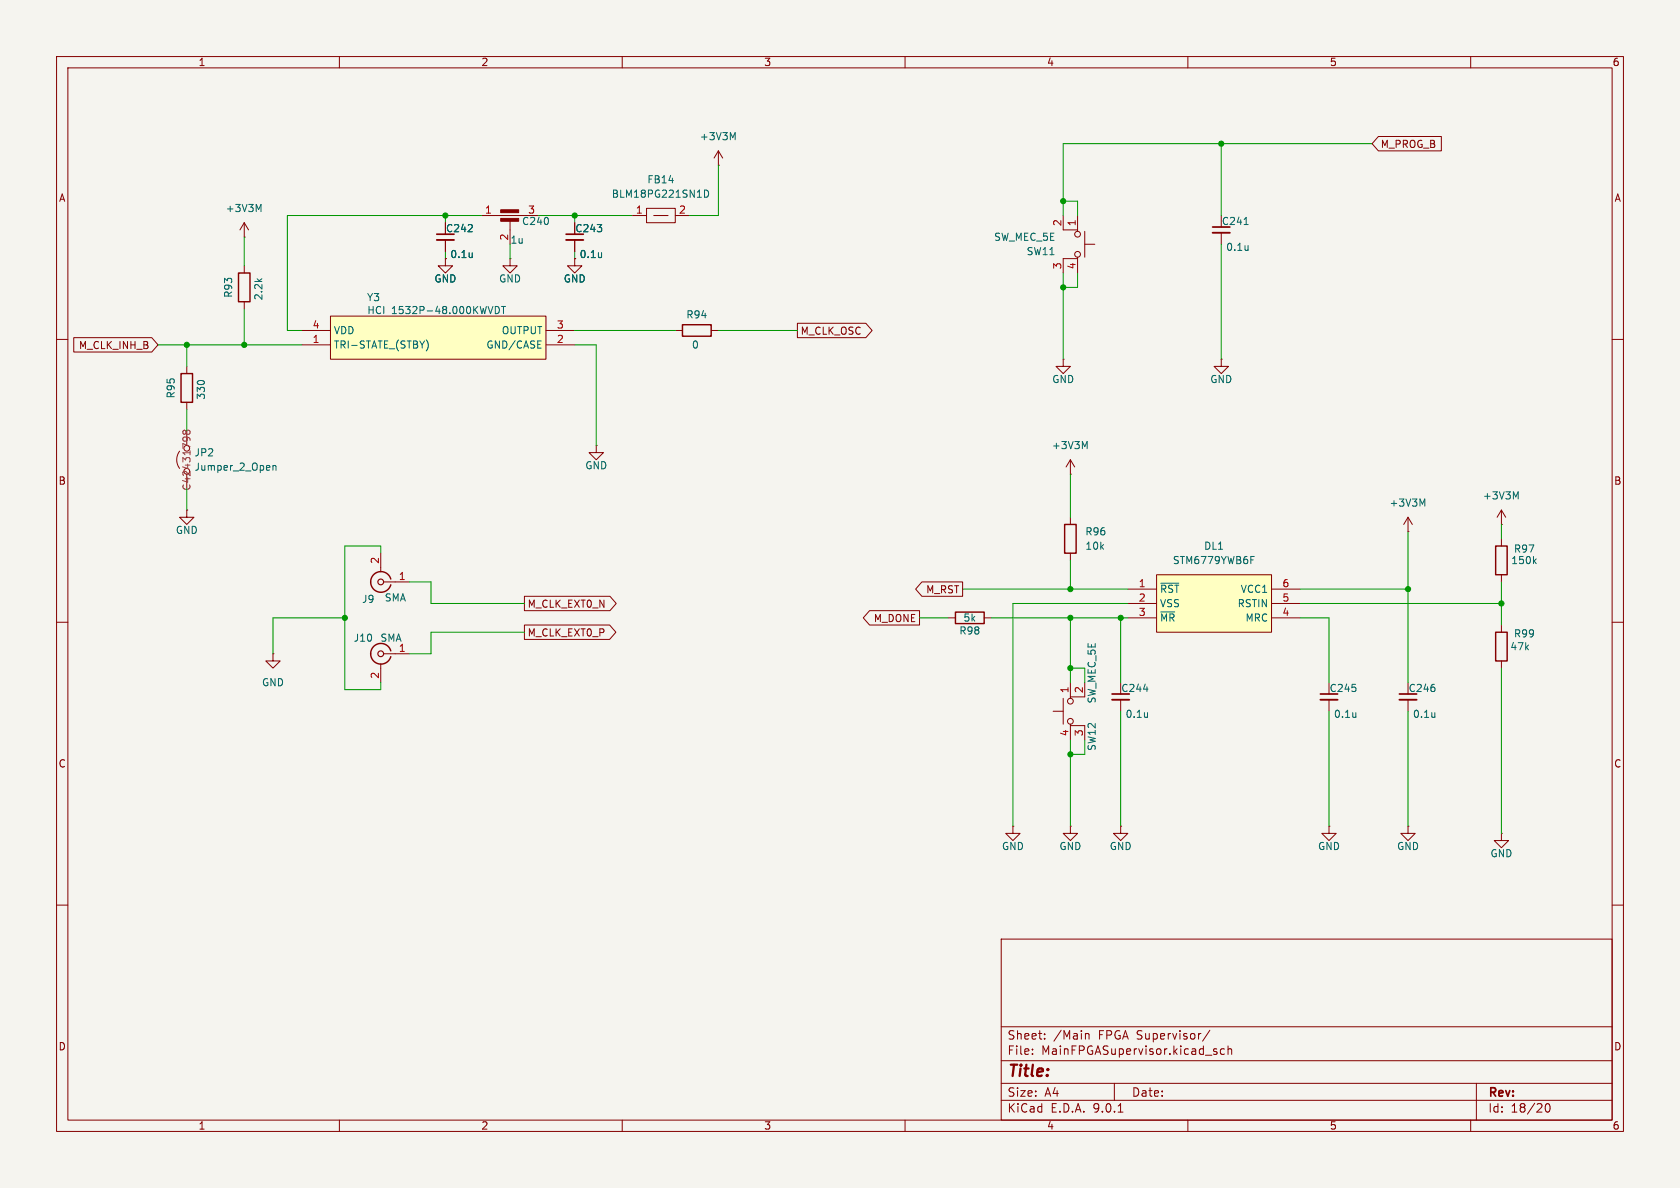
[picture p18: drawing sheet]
<svg xmlns="http://www.w3.org/2000/svg" width="297mm" height="210mm" viewBox="0 0 297 210" stroke-linecap="round" stroke-linejoin="round" font-family="sans-serif">
<defs><g id="words">
<text font-size="2.8" fill="#840000" x="178" y="190.9">Title:</text>
<g font-size="2.1" fill="#840000">
<text x="178" y="184">Sheet:</text>
<text x="186.2" y="184">/Main</text>
<text x="194.2" y="184">FPGA Supervisor/</text>
<text x="178" y="186.7">File:</text>
<text x="184.1" y="186.7">MainFPGASupervisor.kicad_sch</text>
<text x="178" y="196.9">KiCad</text>
<text x="178" y="194.1">Size:</text>
<text x="184.7" y="194.1">A4</text>
<text x="185.7" y="196.9">E.D.A.</text>
<text x="193.3" y="196.9">9.0.1</text>
<text x="200" y="194.1">Date:</text>
<text x="263" y="194.3">Rev:</text>
<text x="263" y="196.9">Id:</text>
<text x="267.1" y="196.9">18/20</text>
</g>
<g font-size="1.8" fill="#840000">
<text x="35" y="11.9">1</text>
<text x="85" y="11.9">2</text>
<text x="135" y="11.9">3</text>
<text x="185" y="11.9">4</text>
<text x="235" y="11.9">5</text>
<text x="285" y="11.9">6</text>
<text x="244" y="26.4">M_PROG_B</text>
<text x="10.3" y="35.9">A</text>
<text x="285.3" y="35.9">A</text>
<text x="78.7" y="41.2">C242</text>
<text x="101.6" y="41.2">C243</text>
<text x="141.4" y="59.4">M_CLK_OSC</text>
<text x="13.8" y="61.9">M_CLK_INH_B</text>
<text x="10.3" y="85.9">B</text>
<text x="285.3" y="85.9">B</text>
<text x="93.2" y="107.6">M_CLK_EXT0_N</text>
<text x="163.6" y="105.1">M_RST</text>
<text x="93.2" y="112.7">M_CLK_EXT0_P</text>
<text x="154.4" y="110.2">M_DONE</text>
<text x="10.3" y="135.9">C</text>
<text x="285.3" y="135.9">C</text>
<text x="10.3" y="185.9">D</text>
<text x="285.3" y="185.9">D</text>
<text x="35" y="199.9">1</text>
<text x="85" y="199.9">2</text>
<text x="135" y="199.9">3</text>
<text x="185" y="199.9">4</text>
<text x="235" y="199.9">5</text>
<text x="285" y="199.9">6</text>
</g>
<g font-size="1.8" fill="#006464">
<text x="123.6" y="25">+3V3M</text>
<text x="108.1" y="35.2">BLM18PG221SN1D</text>
<text x="114.3" y="32.6">FB14</text>
<text x="39.8" y="37.7">+3V3M</text>
<text x="92.2" y="40">C240</text>
<text x="93.3" y="37.8">3</text>
<text x="215.9" y="40">C241</text>
<text x="79.5" y="45.8">0.1u</text>
<text x="90.2" y="43.3">1u</text>
<text x="102.4" y="45.8">0.1u</text>
<text x="175.7" y="42.8">SW_MEC_5E</text>
<text x="181.4" y="45.3">SW11</text>
<text x="216.7" y="44.6">0.1u</text>
<text x="41.2" y="52.7" transform="rotate(-90 41.2 52.7)">R93</text>
<text x="46.6" y="53.2" transform="rotate(-90 46.6 53.2)">2.2k</text>
<text x="64.8" y="53.4">Y3</text>
<text x="76.7" y="50.1">GND</text>
<text x="88.1" y="50.1">GND</text>
<text x="99.6" y="50.1">GND</text>
<text x="58.9" y="59.3">VDD</text>
<text x="64.8" y="55.7">HCI</text>
<text x="69.2" y="55.7">1532P-48.000KWVDT</text>
<text x="88.6" y="59.3">OUTPUT</text>
<text x="121.2" y="56.5">R94</text>
<text x="58.9" y="61.8">TRI-STATE_(STBY)</text>
<text x="85.9" y="61.8">GND/CASE</text>
<text x="122.2" y="61.8">0</text>
<text x="31.1" y="70.5" transform="rotate(-90 31.1 70.5)">R95</text>
<text x="36.4" y="70.7" transform="rotate(-90 36.4 70.7)">330</text>
<text x="185.9" y="67.9">GND</text>
<text x="213.9" y="67.9">GND</text>
<text x="34.3" y="80.9">JP2</text>
<text x="34.3" y="83.4">Jumper_2_Open</text>
<text x="103.4" y="83.2">GND</text>
<text x="185.9" y="79.6">+3V3M</text>
<text x="245.6" y="89.8">+3V3M</text>
<text x="262.1" y="88.5">+3V3M</text>
<text x="31" y="94.6">GND</text>
<text x="191.8" y="94.8">R96</text>
<text x="191.8" y="97.4">10k</text>
<text x="207.2" y="99.9">STM6779YWB6F</text>
<text x="212.8" y="97.4">DL1</text>
<text x="267.1" y="99.9">150k</text>
<text x="267.5" y="97.9">R97</text>
<text x="63.9" y="106.8">J9</text>
<text x="67.9" y="106.5">SMA</text>
<text x="205" y="105">~{RST}</text>
<text x="205" y="107.5">VSS</text>
<text x="218.7" y="107.5">RSTIN</text>
<text x="219.2" y="105">VCC1</text>
<text x="62.4" y="113.6">J10</text>
<text x="67.2" y="113.6">SMA</text>
<text x="169.5" y="112.4">R98</text>
<text x="170.2" y="110.1">5k</text>
<text x="205" y="110.1">~{MR}</text>
<text x="220.1" y="110.1">MRC</text>
<text x="267.5" y="112.9">R99</text>
<text x="266.9" y="115.2">47k</text>
<text x="46.2" y="121.5">GND</text>
<text x="193.9" y="124.5" transform="rotate(-90 193.9 124.5)">SW_MEC_5E</text>
<text x="198.1" y="122.5">C244</text>
<text x="235" y="122.5">C245</text>
<text x="248.9" y="122.5">C246</text>
<text x="198.9" y="127.1">0.1u</text>
<text x="235.7" y="127.1">0.1u</text>
<text x="249.7" y="127.1">0.1u</text>
<text x="193.9" y="132.8" transform="rotate(-90 193.9 132.8)">SW12</text>
<text x="177" y="150.5">GND</text>
<text x="187.2" y="150.5">GND</text>
<text x="196.1" y="150.5">GND</text>
<text x="232.9" y="150.5">GND</text>
<text x="246.9" y="150.5">GND</text>
<text x="263.4" y="151.7">GND</text>
</g>
<g font-size="1.8" fill="#a90000">
<text x="85.7" y="37.8">1</text>
<text x="112.3" y="37.8">1</text>
<text x="119.9" y="37.8">2</text>
<text x="187.7" y="40.1" transform="rotate(-90 187.7 40.1)">2</text>
<text x="190.2" y="40.1" transform="rotate(-90 190.2 40.1)">1</text>
<text x="89.9" y="42.6" transform="rotate(-90 89.9 42.6)">2</text>
<text x="187.7" y="47.7" transform="rotate(-90 187.7 47.7)">3</text>
<text x="190.2" y="47.7" transform="rotate(-90 190.2 47.7)">4</text>
<text x="55.2" y="58.2">4</text>
<text x="98.4" y="58.2">3</text>
<text x="55.2" y="60.7">1</text>
<text x="98.4" y="60.7">2</text>
<text x="67.1" y="99.8" transform="rotate(-90 67.1 99.8)">2</text>
<text x="70.4" y="102.6">1</text>
<text x="201.2" y="103.9">1</text>
<text x="201.2" y="106.4">2</text>
<text x="226.6" y="103.9">6</text>
<text x="226.6" y="106.4">5</text>
<text x="201.2" y="109">3</text>
<text x="226.6" y="109">4</text>
<text x="70.4" y="115.3">1</text>
<text x="67.1" y="120.1" transform="rotate(-90 67.1 120.1)">2</text>
<text x="189" y="122.6" transform="rotate(-90 189 122.6)">1</text>
<text x="191.5" y="122.6" transform="rotate(-90 191.5 122.6)">2</text>
<text x="189" y="130.2" transform="rotate(-90 189 130.2)">4</text>
<text x="191.5" y="130.2" transform="rotate(-90 191.5 130.2)">3</text>
</g>
<text font-size="1.8" fill="#840084" x="33.9" y="86.9" transform="rotate(-90 33.9 86.9)">C42431798</text>
</g></defs>
<path d="M0 0h297v210h-297z" fill="#f5f4ef" stroke="#f5f4ef" stroke-width=".18"/>
<g fill="none" stroke="#840000" stroke-width=".18">
<path d="M10 10h277v190h-277zM12 12h273v186h-273zM60 10v2M110 10v2M160 10v2M210 10v2M260 10v2M43.2 39.4l-.8 1.2M43.2 39.4l.7 1.2M43.2 39.4v2.5M43.2 41.9h.1M43.2 47v1.3"/>
<path d="M43.2 53.3v1.3M215.9 41.1v2.1M10 60h2M31.7 79.8a2.54 2.54 0 0 0 0 3M33 76.2v2.5M285 60h2M33 90.2v1.2h1.3l-1.3 1.3-1.3-1.3h1.3M33 90.2h.1M67.3 97.8v3.3M10 110h2M48.3 115.6v1.2h1.2l-1.2 1.3-1.3-1.3h1.3M48.3 115.6h.1"/>
<path d="M67.3 117.3v3.4M67.8 115.6h4.6M67.8 102.9h4.6M265.4 110.5v1.3M265.4 116.8v1.3M285 110h2M234.9 123.7v2M248.9 123.7v2M234.9 146.1v1.2h1.3l-1.3 1.3-1.2-1.3h1.2M234.9 146.1h.1M248.9 146.1v1.2h1.3l-1.3 1.3-1.3-1.3h1.3M248.9 146.1h.1"/>
<path d="M265.4 147.3v1.3h1.3l-1.3 1.3-1.2-1.3h1.2M265.4 147.3h.1M10 160h2M177 166h108v32h-108zM285 160h2M60 198v2M110 198v2M160 198v2M177 194.5h108M177 191.5h108M177 187.5h108M177 181.5h108"/>
<path d="M182.5 186.3v.1M182.5 185.5v.1M184.7 183.6v.1M184.7 182.8v.1M191.9 182.8l.2-.1 .4 .1v.9M197 191.5v3M197.7 196.6h.8M210 198v2M213.9 182.1l-1.3 2M214.7 185.9l.4 .1 .1 .2-.2 .2h-.3M214.7 185.4l.4 .1M216.5 185.5l-.5-.1-.3 .3v.4l.2 .2h.6"/>
<path d="M217.1 185.5l.2-.1 .4 .1v.9M217.1 184.9v1.5M260 198v2M261 191.5v6.5M273.3 195.2l.2-.1a.81 .81 0 0 1 .6 .6 .81 .81 0 0 1-.3 .8l-.1 .1a.81 .81 0 0 1-.4-1.4z"/>
</g>
<path d="M214.4 40.1h3M233.4 122.7h3.1M247.4 122.7h3" fill="none" stroke="#840000" stroke-width=".3"/>
<path d="M214.4 41.1h3M233.4 123.7h3.1M247.4 123.7h3" fill="none" stroke="#840000" stroke-width=".33"/>
<path d="M45.7 37l.4-.9v1.3M219.9 39.7h.8M220.6 43.4v.9M220.6 44.1v.1M48.2 82.3v.8M48.2 82.4l.2-.1h.3l.1 .8M239.7 126v.8M239.7 126.7l-.1 .1M253.7 126v.8M253.7 126.7l-.1 .1" fill="none" stroke="#006464" stroke-width=".18"/>
<path d="M42.2 48.3h2v5h-2zM69.1 102.4a1.81 1.81 0 0 0-2.8-1 1.81 1.81 0 0 0 0 2.9 1.81 1.81 0 0 0 2.8-.9M69.1 115.1a1.81 1.81 0 0 0-2.8-1 1.81 1.81 0 0 0 0 2.9 1.81 1.81 0 0 0 2.8-.9M264.4 111.8h2v5h-2z" fill="none" stroke="#840000" stroke-width=".25"/>
<g fill="none" stroke="#840000" stroke-width=".2">
<circle cx="67.3" cy="102.9" r=".51"/>
<circle cx="67.3" cy="115.6" r=".51"/>
</g>
<path d="M32.9 76.3l-.3-.3-.3 .3v.2l.3 .3 .3-.3M32.9 76.3l.2-.3h.3l.2 .3-.1 .4-.1 .1-.4-.1-.1-.2M32.9 76.3v.2" fill="none" stroke="#840084" stroke-width=".18"/>
<path d="M58.4 55.9h38.1v7.6h-38.1z" fill="#ffffc2"/>
<g fill="none" stroke="#840000" stroke-width=".18">
<path d="M85.1 38.1h7.6M90.2 38.9v4.3M111.8 38.1h2.5M114.3 36.8h5.1v2.6h-5.1zM115.6 38.1h2.5M119.4 38.1h2.5M127 29.2h.1M127 26.7l-.8 1.2M127 26.7l.8 1.2M127 26.7v2.5M188 38.1v2.5h2.5v.3M190.5 38.1v2.5"/>
<path d="M53.3 58.4h5.1M58.4 55.9h38.1v7.6h-38.1zM78.7 45.7v1.3h1.3l-1.3 1.3-1.2-1.3h1.2M78.7 45.7h.1M78.7 42.4v2.1M90.2 45.7v1.3h1.2l-1.2 1.3-1.3-1.3h1.3M90.2 45.7h.1M96.5 58.4h5.1M101.6 45.7v1.3h1.3l-1.3 1.3-1.3-1.3h1.3M101.6 45.7h.1M101.6 42.4v2.1M119.4 58.4h1.2"/>
<path d="M125.7 58.4h1.3M190.5 45.5v.2h-2.5v2.6M190.5 45.7v2.6M191.8 40.9v4.6M191.8 43.2h1.7M33 64.8v1.2M33 71.1v1.3M53.3 61h5.1M96.5 61h5.1M105.4 78.7v1.3h1.3l-1.3 1.3-1.3-1.3h1.3M105.4 78.7h.1M188 63.5v1.3h1.2l-1.2 1.2-1.3-1.2h1.3"/>
<path d="M188 63.5h.1M215.9 63.5v1.3h1.3l-1.3 1.2-1.3-1.2h1.3M215.9 63.5h.1M189.2 83.8h.1M189.2 81.3l-.7 1.3M189.2 81.3l.8 1.3M189.2 81.3v2.5M189.2 91.4v1.3M189.2 97.8v1.3M265.4 92.7h.1M265.4 90.2l-.7 1.2M265.4 90.2l.8 1.2"/>
<path d="M265.4 90.2v2.5M167.6 109.2h1.3M174 109.2h1.3M179.1 146.1v1.2h1.2l-1.2 1.3-1.3-1.3h1.3M179.1 146.1h.1M189.2 146.1v1.2h1.3l-1.3 1.3-1.2-1.3h1.2M189.2 146.1h.1M198.1 146.1v1.2h1.3l-1.3 1.3-1.3-1.3h1.3M198.1 146.1h.1"/>
<circle cx="190.5" cy="45" r=".51"/>
<circle cx="190.5" cy="41.4" r=".51"/>
</g>
<g fill="none" stroke="#006464" stroke-width=".18">
<path d="M124.6 33.6a.64 .64 0 0 1 .7 .6 .64 .64 0 0 1-.7 .7zM129.5 24.3l.5-.9v1.3M83.5 44.7v.8M83.5 45.4l-.1 .1M87.6 54.2a.64 .64 0 0 1 .7 .6 .64 .64 0 0 1-.7 .6zM88.6 54.2h.8M89 54.2v1.2M106.3 44.7v.8M106.3 45.4v.1M75.4 60.1a1.46 1.46 0 0 1 0 1.9M95.1 61.5h.6M95.1 60.3h.6"/>
<path d="M191.8 79l.4-1v1.3M268 87.8l.4-.9v1.3"/>
</g>
<path d="M120.6 57.4h5.1v2h-5.1zM32 66h2v5.1h-2zM188.2 92.7h2v5.1h-2zM168.9 108.2h5.1v2h-5.1z" fill="none" stroke="#840000" stroke-width=".25"/>
<path d="M77.2 41.4h3.1M100.1 41.4h3" fill="none" stroke="#840000" stroke-width=".3"/>
<path d="M77.2 42.4h3.1M100.1 42.4h3" fill="none" stroke="#840000" stroke-width=".33"/>
<g fill="#840000" stroke="#840000" stroke-width=".18">
<path d="M88.5 38.6h3.2v.5h-3.2z"/>
<path d="M88.5 37.1h3.2v.5h-3.2z"/>
</g>
<path d="M204.5 101.6h20.3v10.2h-20.3z" fill="#ffffc2"/>
<g fill="none" stroke="#840000" stroke-width=".18">
<path d="M243.7 24.1h11.1v2.6h-11.1l-1.1-1.3zM13 59.7h13.8l1.1 1.3-1.1 1.2h-13.8zM78.7 45.7h.1M78.7 42.4v2.1M101.6 45.7h.1M101.6 42.4v2.1M141 57.1h12.1l1.1 1.3-1.1 1.3h-12.1zM248.9 94h.1M248.9 91.4l-.7 1.3M248.9 91.4l.8 1.3M248.9 91.4v2.6M265.4 95.3v1.2"/>
<path d="M92.7 110.5h15.1l1.1 1.3-1.1 1.2h-15.1zM92.7 105.4h15.1l1.1 1.3-1.1 1.3h-15.1zM153.7 107.9h8.9v2.6h-8.9l-1.1-1.3zM163 102.9h7.2v2.5h-7.2l-1.1-1.3zM199.4 104.1h5.1M199.4 106.7h5.1M199.4 109.2h5.1M204.5 101.6h20.3v10.2h-20.3zM224.8 104.1h5.1M224.8 106.7h5.1M224.8 109.2h5.1M265.4 101.6v1.3"/>
<path d="M186.2 125.7h1.8M188 123.4v4.6M189.2 128v.3h2.6v2.5M189.2 120.7v2.5M189.2 128.3v2.5M191.8 120.7v2.5h-2.6v.2M198.1 123.7v2"/>
<circle cx="189.2" cy="124" r=".51"/>
<circle cx="189.2" cy="127.5" r=".51"/>
</g>
<path d="M83.5 44.7v.8M83.5 45.4l-.1 .1M106.3 44.7v.8M106.3 45.4v.1M221.1 98.4h.6M251.5 89.1l.4-.9v1.3M271.2 99.2l.4 .4M271.6 98.8l-.5 .5M205.2 103.1h3.2M202.2 121.8h.7M202.9 126v.8M202.9 126.7l-.1 .1" fill="none" stroke="#006464" stroke-width=".18"/>
<path d="M264.4 96.5h2v5.1h-2z" fill="none" stroke="#840000" stroke-width=".25"/>
<path d="M196.6 122.7h3" fill="none" stroke="#840000" stroke-width=".3"/>
<path d="M196.6 123.7h3" fill="none" stroke="#840000" stroke-width=".33"/>
<g fill="none" stroke="#009600" stroke-width=".18">
<path d="M78.7 38.1v1.3M85.1 38.1h-34.3v20.3h2.5M95.2 38.1h16.6M101.6 38.1v1.3M127 29.2v8.9h-5.1M188 35.6h2.5v2.5M215.9 25.4v12.7M242.6 25.4h-54.6v12.7M43.2 41.9v5.1M43.2 54.6v6.4M78.7 44.5v1.2M90.2 43.2v2.5"/>
<path d="M101.6 58.4h17.8M101.6 44.5v1.2M127 58.4h14M188 48.3v15.2M190.5 48.3v2.5h-2.5M215.9 43.2v20.3M27.9 61h25.4M33 61v3.8M33 72.4v3.8M101.6 61h3.8v17.7M33 86.4v3.8M67.3 97.8v-1.3h-6.3v25.4h6.3v-1.2"/>
<path d="M189.2 83.8v7.6M189.2 99.1v5M248.9 94v26.7M265.4 92.7v2.6M61 109.2h-12.7v6.4M72.4 102.9h3.8v3.8h16.5M92.7 111.8h-16.5v3.8h-3.8M162.6 109.2h5M170.2 104.1h29.2M175.3 109.2h24.1M189.2 118.1h2.6v2.6M189.2 109.2v11.5"/>
<path d="M198.1 109.2v11.5M199.4 106.7h-20.3v39.4M229.9 104.1h19M229.9 109.2h5v11.5M229.9 106.7h35.5M265.4 102.9v7.6M265.4 118.1v29.2M189.2 130.8v15.3M191.8 130.8v2.6h-2.6M198.1 125.7v20.4M234.9 125.7v20.4M248.9 125.7v20.4"/>
</g>
<g fill="#009600" stroke="#009600" stroke-width=".18">
<circle cx="248.9" cy="104.1" r=".46"/>
<circle cx="198.1" cy="109.2" r=".46"/>
<circle cx="189.2" cy="118.1" r=".46"/>
<circle cx="265.4" cy="106.7" r=".46"/>
<circle cx="189.2" cy="133.4" r=".46"/>
<circle cx="33" cy="61" r=".46"/>
<circle cx="61" cy="109.2" r=".46"/>
<circle cx="43.2" cy="61" r=".46"/>
<circle cx="189.2" cy="109.2" r=".46"/>
<circle cx="189.2" cy="104.1" r=".46"/>
<circle cx="215.9" cy="25.4" r=".46"/>
<circle cx="188" cy="50.8" r=".46"/>
<circle cx="188" cy="35.6" r=".46"/>
<circle cx="78.7" cy="38.1" r=".46"/>
<circle cx="101.6" cy="38.1" r=".46"/>
</g>
<use href="#words"/>
</svg>
